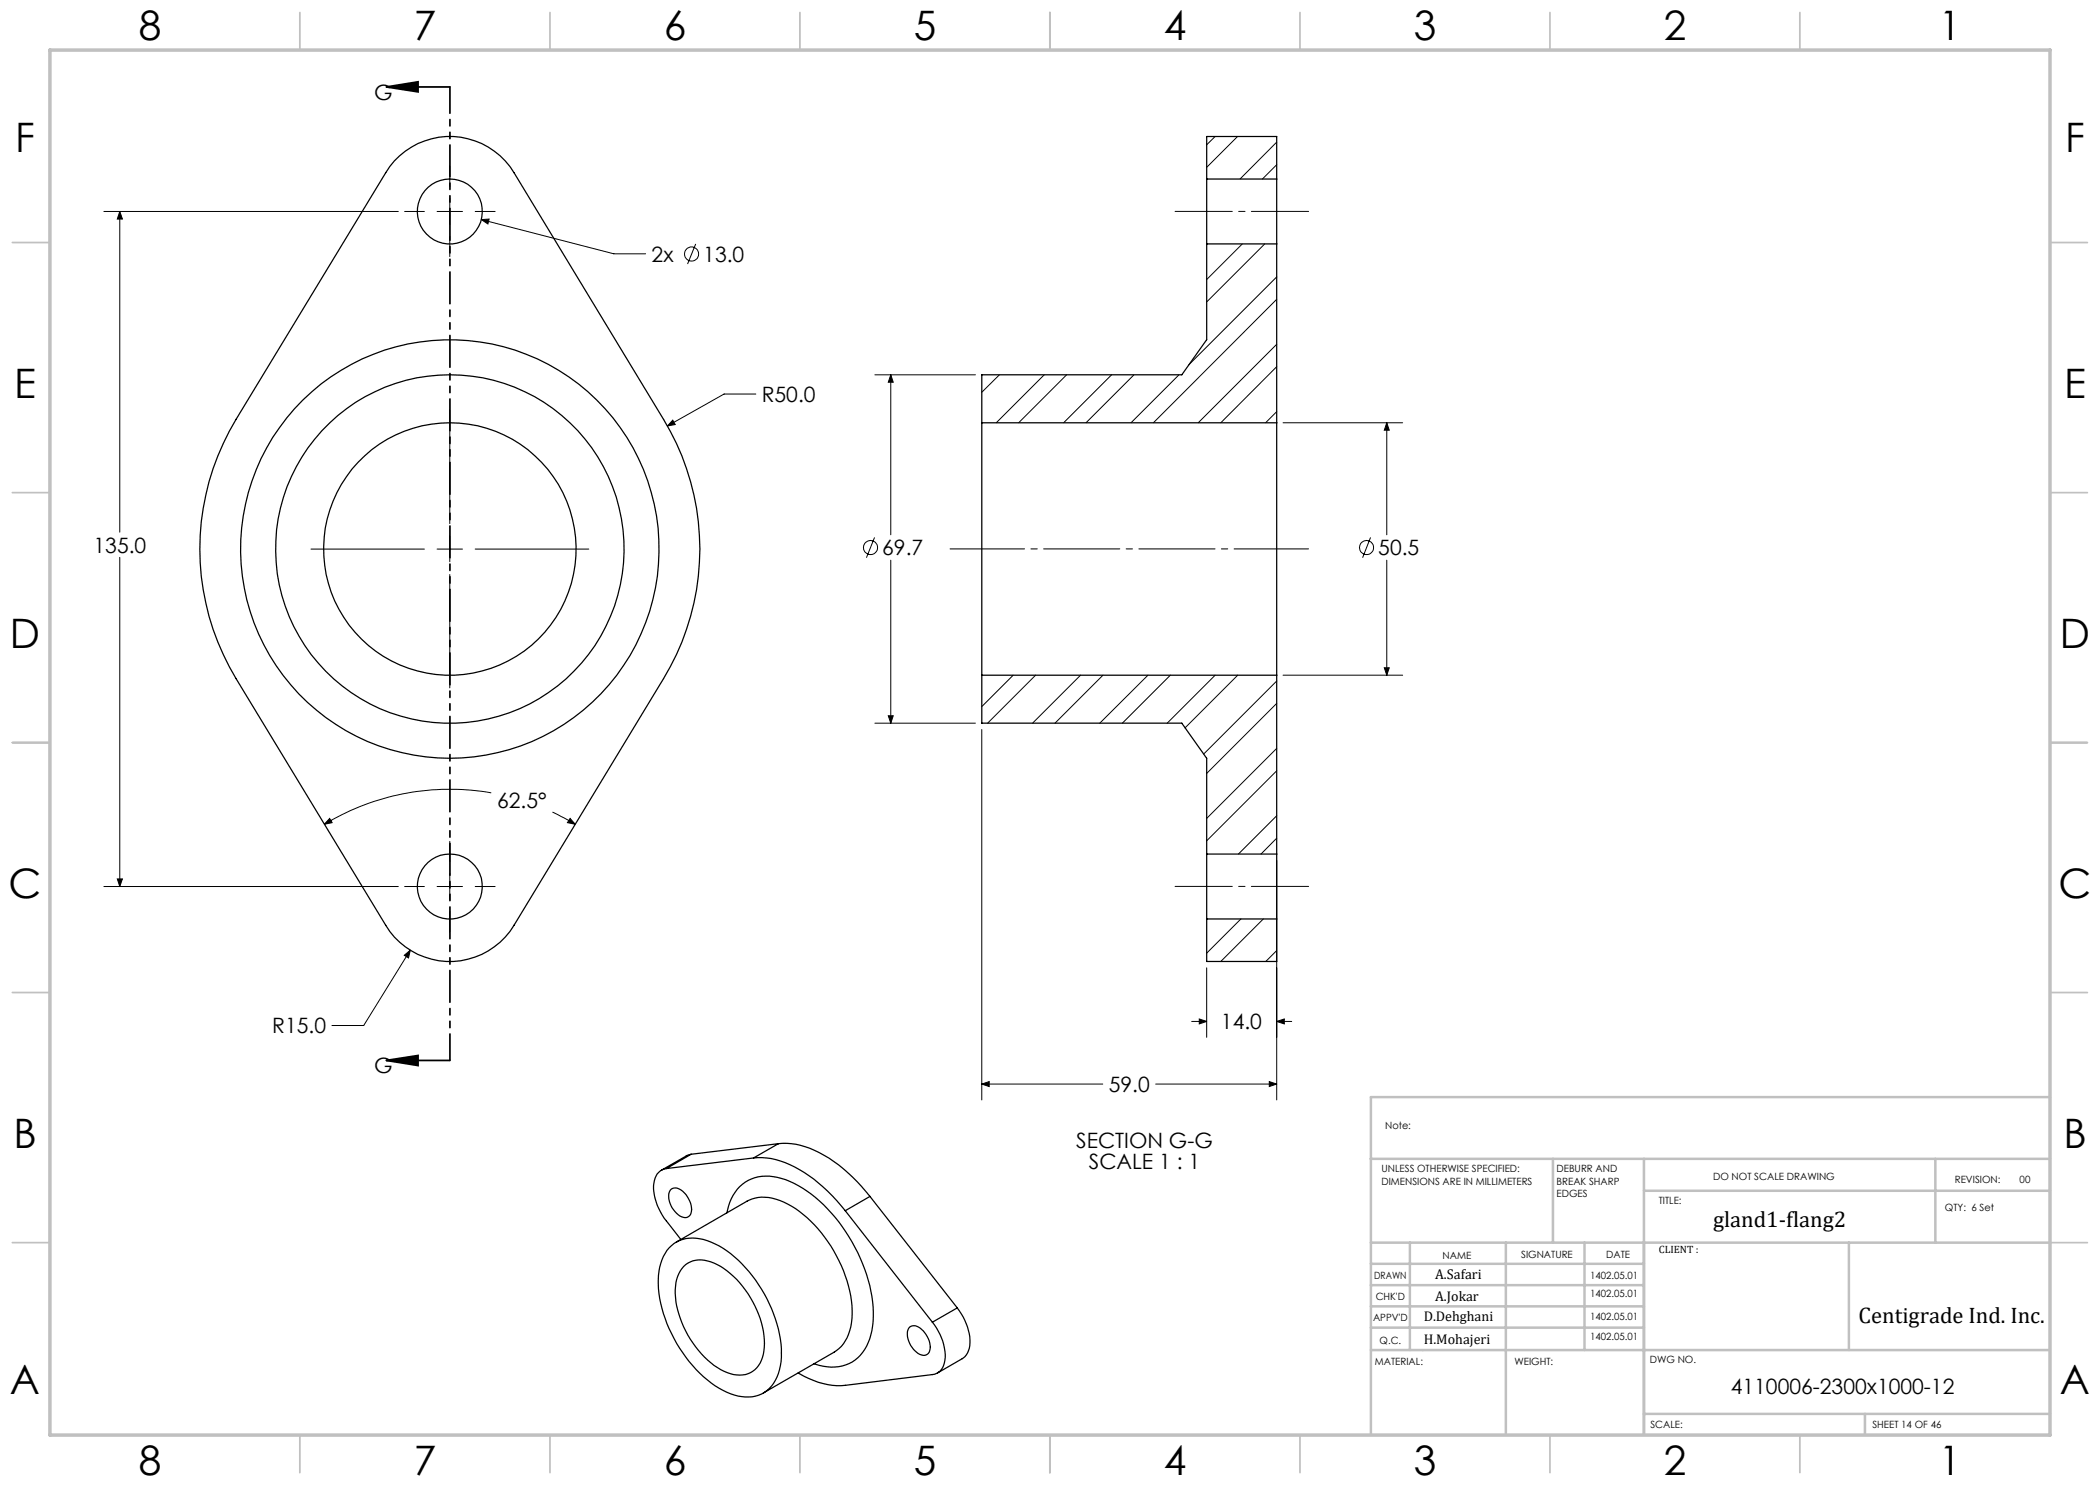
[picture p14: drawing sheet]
<svg xmlns="http://www.w3.org/2000/svg" width="420mm" height="297mm" viewBox="0 0 420 297" stroke-linecap="round" stroke-linejoin="round" font-family="sans-serif">
<defs><g id="words">
<g font-size="8.1">
<text x="27.8" y="8">8</text>
<text x="82.8" y="8">7</text>
<text x="132.8" y="8">6</text>
<text x="182.8" y="8">5</text>
<text x="232.8" y="8">4</text>
<text x="282.8" y="8">3</text>
<text x="332.8" y="8">2</text>
<text x="387.8" y="8">1</text>
<text x="3" y="30.4">F</text>
<text x="413" y="30.4">F</text>
<text x="2.8" y="79.6">E</text>
<text x="412.8" y="79.6">E</text>
<text x="2" y="129.6">D</text>
<text x="412" y="129.6">D</text>
<text x="1.7" y="179.6">C</text>
<text x="411.7" y="179.6">C</text>
<text x="2.7" y="229.6">B</text>
<text x="412.7" y="229.6">B</text>
<text x="2" y="278.9">A</text>
<text x="412" y="278.9">A</text>
<text x="27.8" y="295">8</text>
<text x="82.8" y="295">7</text>
<text x="132.8" y="295">6</text>
<text x="182.8" y="295">5</text>
<text x="232.8" y="295">4</text>
<text x="282.8" y="295">3</text>
<text x="332.8" y="295">2</text>
<text x="387.8" y="295">1</text>
</g>
<g font-size="4.5">
<text x="342.6" y="245.3">gland1-flang2</text>
<text x="371.7" y="264.6">Centigrade Ind. Inc.</text>
</g>
<g font-size="4.2">
<text x="74.8" y="19.9">G</text>
<text x="130.3" y="52.3">2x</text>
<text x="140.7" y="52.3">13.0</text>
<text x="152.3" y="80.4">R50.0</text>
<text x="18.7" y="110.5">135.0</text>
<text x="176.5" y="111">69.7</text>
<text x="275.7" y="111">50.5</text>
<text x="99.4" y="161.6">62.5°</text>
<text x="54.5" y="206.7">R15.0</text>
<text x="244.2" y="205.9">14.0</text>
<text x="74.8" y="214.7">G</text>
<text x="221.8" y="218.4">59.0</text>
<text x="215.2" y="229.6">SECTION G-G</text>
<text x="217.8" y="233.7">SCALE 1 : 1</text>
<text x="346.2" y="278.8">4110006-2300x1000-12</text>
</g>
<g font-size="2.8">
<text x="287" y="255.9">A.Safari</text>
<text x="287" y="260.1">A.Jokar</text>
<text x="284.7" y="264.2">D.Dehghani</text>
<text x="284.7" y="268.7">H.Mohajeri</text>
</g>
<text font-size="2.1" x="331.8" y="250.7">CLIENT :</text>
<g font-size="2">
<text x="277" y="225.8">Note:</text>
<text x="276.3" y="234.5">UNLESS OTHERWISE SPECIFIED:</text>
<text x="276.3" y="237">DIMENSIONS ARE IN MILLIMETERS</text>
<text x="311.3" y="234.5">DEBURR AND</text>
<text x="311.3" y="237">BREAK SHARP</text>
<text x="311.3" y="239.5">EDGES</text>
<text x="342.6" y="236">DO NOT SCALE DRAWING</text>
<text x="391" y="236.6">REVISION:</text>
<text x="403.9" y="236.6">00</text>
<text x="331.8" y="240.8">TITLE:</text>
<text x="389" y="242.2">QTY: 6 Set</text>
<text x="288.5" y="251.7">NAME</text>
<text x="304.2" y="251.7">SIGNATURE</text>
<text x="321.2" y="251.7">DATE</text>
<text x="274.8" y="255.9">DRAWN</text>
<text x="318" y="255.9">1402.05.01</text>
<text x="275.1" y="260.1">CHK'D</text>
<text x="318" y="259.5">1402.05.01</text>
<text x="274.6" y="264.2">APPV'D</text>
<text x="275.9" y="268.7">Q.C.</text>
<text x="318" y="264">1402.05.01</text>
<text x="318" y="268">1402.05.01</text>
<text x="275" y="273">MATERIAL:</text>
<text x="302.9" y="273">WEIGHT:</text>
<text x="330" y="272.5">DWG NO.</text>
<text x="330.1" y="285.6">SCALE:</text>
<text x="374.5" y="285.6">SHEET 14 OF 46</text>
</g>
</g></defs>
<g fill="none" stroke="#000" stroke-width=".2">
<path d="M90 33.3v3.9M90 39.8v5M243 27.3l-1.7 1.7M247.5 27.3l-6.2 6.2M255.3 28.4l-7.3 7.4M255.3 32.9l-2.8 2.9M20.8 42.3h58.9M24 42.3l.5 1.5h-1zM24 42.3v64.1M80.9 42.3h4M87.4 42.3h5.1M90 47.4v3.9"/>
<path d="M95 42.3h4M96.3 43.9l1.5-.1-.2 1zM96.3 43.9l26.5 6.9h6.3M139.1 48.8l-1.6 4M248.5 48.8l-7.2 7.1M252.9 48.8l-11.6 11.6M255.3 55.4l-17.6 17.6M255.3 59.9l-24.6 24.7M151.2 78.8h-6.4l-11.3 6.4M175 75h20.1M178.2 75l.4 1.4h-.9zM178.2 75v32"/>
<path d="M199.9 75l-3.5 3.5M208.8 75l-9.6 9.6M213.3 75l-9.6 9.6M222.3 75l-9.6 9.6M226.8 75l-9.6 9.6M235.8 75l-9.6 9.6M255.3 68.9l-15.7 15.7M255.3 73.3l-11.1 11.3M90 82v22.7M134.5 84l.5 .9-1.5 .3zM255.3 82.3l-2.2 2.3M256.6 84.6h23.9"/>
<path d="M277.4 84.6l.4 1.4h-.9zM277.4 84.6v22.4M24 111.5v65.8M62.2 109.8h22.7M87.4 109.8h5.1M90 107.3v5.1M90 114.9v22.7M95 109.8h22.8M174.9 107.5l-1.6 4M178.2 112v32.6M274.1 107.5l-1.6 4M277.4 112v23"/>
<path d="M202.6 135l-6.2 6.3M207.1 135l-9.6 9.6M216.1 135l-9.6 9.6M220.6 135l-9.6 9.6M229.6 135l-9.6 9.6M234.1 135l-9.6 9.6M243 135l-9.6 9.6M247.5 135l-10.5 10.6M255.3 136.2l-14.6 14.6M256.6 135h23.9M276.9 133.6h.9l-.4 1.4zM98.2 158.6a48.5 48.5 0 0 0-33.3 6.2"/>
<path d="M175 144.6h20.1M177.7 143.2h.9l-.4 1.4zM196.4 145.9v74.1M255.3 149.7l-14 14M255.3 140.7l-14 14M255.3 154.2l-14 14M20.8 177.3h58.9M23.5 175.8h1l-.5 1.5zM65.9 163.7l.5 .8-1.5 .3zM80.9 177.3h4M87.4 177.3h5.1M90 168.3v3.9"/>
<path d="M90 174.8v5M95 177.3h4M110.5 162.4l4.5 2.4M114 163.7l1 1.1-1.5-.3zM255.3 172.1v47.9M255.3 163.2l-7.6 7.6M255.3 167.6l-3.1 3.2M80.9 191.1l1.2-1.1-.4 1.6zM82.1 190l-9.4 15.1h-6.3M90 182.4v3.9M241.3 193.6v13.9M248.2 183.8l-6.9 6.8"/>
<path d="M252.7 183.8l-8.5 8.5M255.3 190.1l-2.1 2.2M196.4 216.8l1.4-.5v1zM196.4 216.8h24.2M231.1 216.8h24.2M238.3 204.3h3M239.9 203.8l1.4 .5-1.4 .5zM253.9 216.3l1.4 .5-1.4 .5zM255.3 204.3l1.6-.5v1zM255.3 204.3h3"/>
<circle cx="138.3" cy="50.8" r="1.41"/>
<circle cx="174.1" cy="109.5" r="1.4"/>
<circle cx="273.3" cy="109.5" r="1.4"/>
</g>
<path d="M77.3 17.4l6.3-1v2zM77.3 17.4h12.7M77.3 212.1l6.3-1v2zM77.3 212.1h12.7" fill="none" stroke="#000" stroke-width=".35"/>
<path d="M261.7 109.8h-71.7" fill="none" stroke="#000" stroke-width=".2" stroke-dasharray="15.2 1.3 1.3 1.3" stroke-dashoffset=".3"/>
<path d="M261.7 42.3h-26.7M261.7 177.3h-26.7" fill="none" stroke="#000" stroke-width=".2" stroke-dasharray="15.2 1.3 1.3 1.3" stroke-dashoffset="3.8"/>
<path d="M90 17.4v194.7" fill="none" stroke="#000" stroke-width=".35" stroke-dasharray="6.3 1.3 1.3 1.3 1.3 1.3" stroke-dashoffset="1.1"/>
<g fill="none" stroke="#c0c0c0" stroke-width=".35">
<path d="M60 2.5v7.5M110 2.5v7.5M160 2.5v7.5M210 2.5v7.5M260 2.5v7.5M310 2.5v7.5M360 2.5v7.5M2.5 48.5h7.5M410 48.5h7.5M2.5 98.5h7.5M410 98.5h7.5M2.5 148.5h7.5"/>
<path d="M410 148.5h7.5M2.5 198.5h7.5M410 198.5h7.5M2.5 248.5h7.5M410 248.5h7.5M60 287v7.5M110 287v7.5M160 287v7.5M210 287v7.5M260 287v7.5M310 287v7.5M360 287v7.5"/>
</g>
<g fill="none" stroke="#c0c0c0" stroke-width=".5">
<path d="M410 219.4h-135.8v67.4M274.2 231.8h135.8M310.6 231.8v16.7M328.8 231.8v55.2M328.8 238.2h81.2M387.1 231.8v16.7M274.2 248.5h135.8M274.2 257h54.6M274.2 252.8h54.6M282 248.5v21.5M301.2 248.5v38.3M316.9 248.5v21.5"/>
<path d="M369.8 248.5v21.5M274.2 265.5h54.6M274.2 261.3h54.6M274.2 270h135.8M328.8 282.8h81.2M373 282.8v4.2"/>
</g>
<path d="M10 10h400v277h-400z" fill="none" stroke="#c0c0c0" stroke-width=".7"/>
<g fill="#000">
<path d="M77.3 17.4l6.3-1v2zM77.3 212.1l6.3-1v2z"/>
<path d="M96.3 43.9l1.3 .9 .2-1zM24 42.3l.5 1.5h-1zM23.5 175.8h1l-.5 1.5zM114 163.7l1 1.1-1.5-.3zM65.9 163.7l.5 .8-1.5 .3zM80.9 191.1l.8 .5 .4-1.6zM134.5 84l-1 1.2 1.5-.3z"/>
<path d="M239.9 203.8l1.4 .5-1.4 .5zM255.3 204.3l1.6-.5v1zM253.9 216.3l1.4 .5-1.4 .5zM196.4 216.8l1.4-.5v1zM277.4 84.6l.4 1.4h-.9zM276.9 133.6h.9l-.4 1.4zM178.2 75l.4 1.4h-.9zM177.7 143.2h.9l-.4 1.4z"/>
</g>
<g fill="none" stroke="#000" stroke-width=".25">
<path d="M78.9 32.2a15 15 0 0 1 23.9 2.3l29.9 49.4a49.8 49.8 0 0 1 0 51.8l-29.9 49.4a15 15 0 0 1-25.6 0l-30-49.4a50 50 0 0 1 0-51.8l30-49.4zM241.3 35.8v13M241.3 35.8v-8.5h14v8.5M241.3 35.8h14M255.3 35.8v13M241.3 48.8v19.1l-4.9 7.1h-40v9.6M241.3 48.8h14M255.3 48.8v35.8M196.4 84.6v50.4M196.4 84.6h58.9M255.3 84.6v50.4M196.4 135h58.9"/>
<path d="M196.4 135v9.6h40l4.9 7.1v19.1M255.3 135v35.8M241.3 170.8v13M241.3 170.8h14M255.3 170.8v13M241.3 183.8v8.5h14v-8.5M241.3 183.8h14M133.3 233.7a3 3 0 0 0-2.5 2.9 11 11 0 0 0 2.5 7.6l2.9 3.7M134.2 237.9a1.79 1.79 0 0 1 2.4 .4 4.4 4.4 0 0 1 1.5 4.6 1.42 1.42 0 0 1-2.2 .3 4.7 4.7 0 0 1-2-4.8zM138.2 230.9l-.8 .2-5.1 3M138.2 230.9l-4.9 2.8M150.7 231.6a16.4 16.4 0 0 1 11.1 3.6 34.8 34.8 0 0 1 7.3 6.9"/>
<path d="M150.7 231.6l-17.4 2.1M155.7 228.7a16.4 16.4 0 0 1 11.1 3.6 34.8 34.8 0 0 1 7.2 7M155.7 228.7l-5 2.9M155.7 228.7l-17.5 2.2M174 239.3l-4.9 2.8M174 239.3l17.5 22.3M133.8 249.6a6.8 6.8 0 0 1 7.7-1.5 22.1 22.1 0 0 1 10.8 9.8 24.7 24.7 0 0 1 3.9 14.5 7.5 7.5 0 0 1-4.5 6.6 9.5 9.5 0 0 1-7.9-1.4 27.3 27.3 0 0 1-12.1-20.7 10.4 10.4 0 0 1 2.1-7.3zM135.3 248.4l14.1-8.2a8.5 8.5 0 0 1 8.1 .6 26.7 26.7 0 0 1 11.9 15.3 17 17 0 0 1 .3 10.8l-.6 1.3a5.8 5.8 0 0 1-2.3 2.2l-14.1 8.2M136.7 253.3a5.2 5.2 0 0 1 6.1-.7 19.2 19.2 0 0 1 9.7 12.8 9.4 9.4 0 0 1-1.1 8.1 5.4 5.4 0 0 1-6.6 .7 19.2 19.2 0 0 1-9-11.3 10.8 10.8 0 0 1 .3-8.7zM145.4 242.6a8.1 8.1 0 0 1 7-7.3 14.4 14.4 0 0 1 9.8 3.5 33.6 33.6 0 0 1 12.4 22.6 13 13 0 0 1-2.6 9.7 8.3 8.3 0 0 1-9.2 1.7M169.1 242.1l17.4 22.3M181.9 265.4a1.76 1.76 0 0 1 2.4 .5 4.3 4.3 0 0 1 1.5 4.5 1.52 1.52 0 0 1-2.5 .1 4.6 4.6 0 0 1-1.7-4.6z"/>
<path d="M186.5 264.4a10.2 10.2 0 0 1 2.4 8.2 2.7 2.7 0 0 1-2.4 2.3l-17.4 2.2a15.5 15.5 0 0 1-9.5-2.5M191.5 261.6a10.6 10.6 0 0 1 2.4 8.1l-.4 .9-.8 1-5.2 3M191.5 261.6l-5 2.8"/>
<circle cx="90" cy="42.3" r="6.5"/>
<circle cx="90" cy="109.8" r="25.2"/>
<circle cx="90" cy="109.8" r="41.9"/>
<circle cx="90" cy="109.8" r="34.8"/>
<circle cx="90" cy="177.3" r="6.5"/>
</g>
<use href="#words"/>
</svg>
